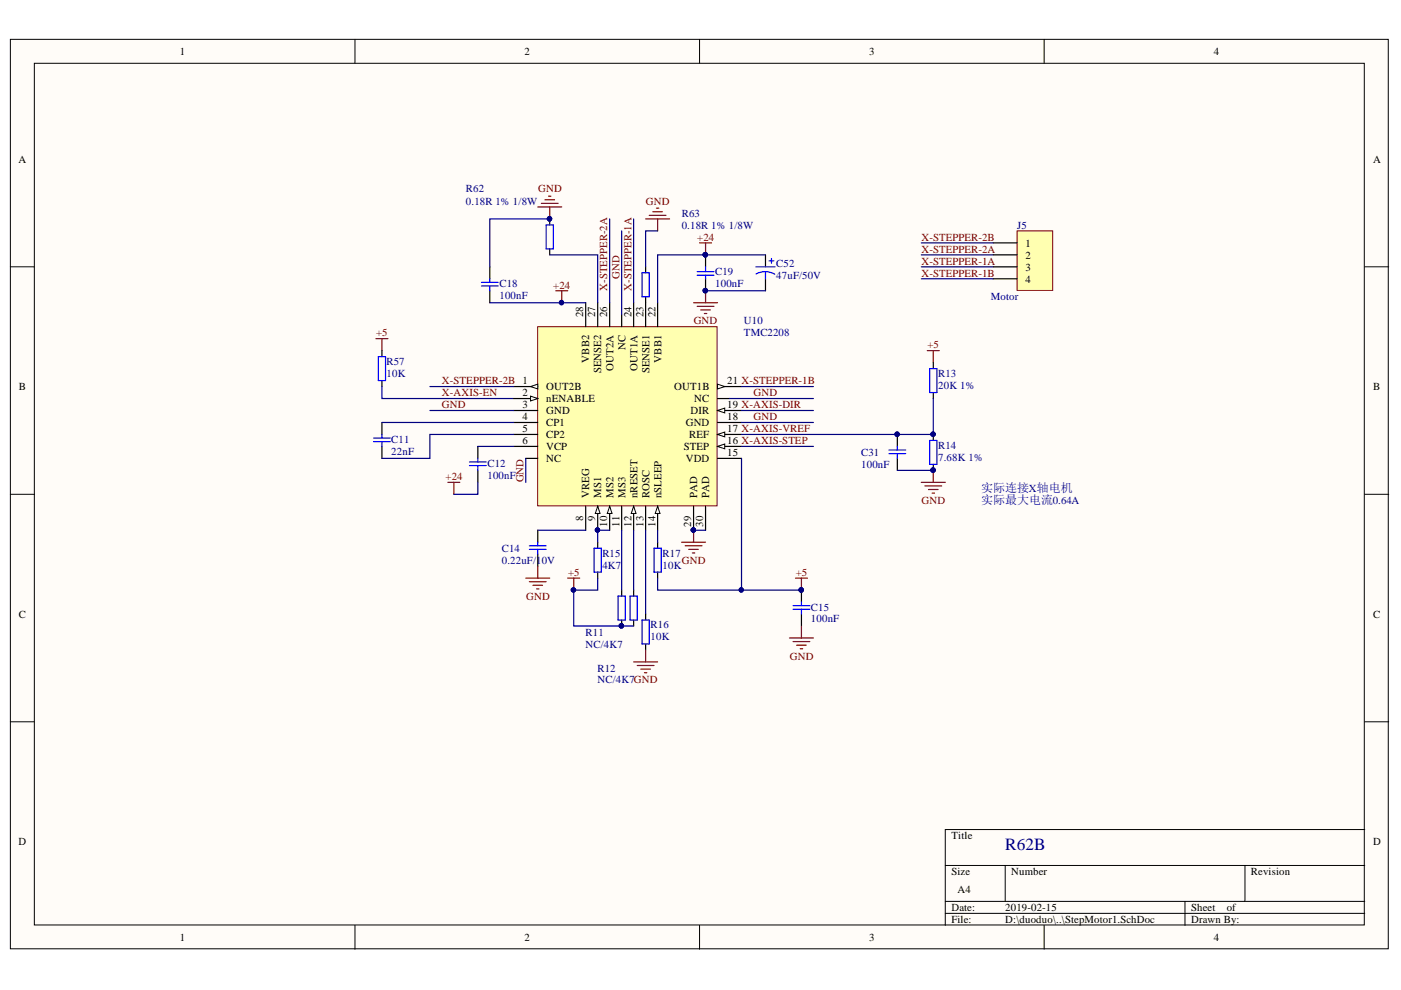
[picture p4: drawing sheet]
<svg xmlns="http://www.w3.org/2000/svg" width="297mm" height="210mm" viewBox="0 0 297 210" stroke-linecap="round" stroke-linejoin="round" font-family="sans-serif">
<defs><g id="words">
<text font-size="3.6" fill="#000080" x="213.1" y="180.1">R62B</text>
<g font-size="2.5" fill="#000080">
<text x="208.1" y="104.4">实际连接X轴电机</text>
<text x="208.1" y="106.9">实际最大电流0.64A</text>
</g>
<g font-size="2.3">
<text x="38.1" y="11.7">1</text>
<text x="111.2" y="11.7">2</text>
<text x="184.3" y="11.7">3</text>
<text x="257.4" y="11.7">4</text>
<text x="3.9" y="34.5">A</text>
<text x="291.1" y="34.5">A</text>
<text x="217.4" y="52.3">1</text>
<text x="217.4" y="54.8">2</text>
<text x="217.4" y="57.4">3</text>
<text x="217.4" y="59.9">4</text>
<text x="123.6" y="67.3" transform="rotate(-90 123.6 67.3)">28</text>
<text x="126.2" y="67.3" transform="rotate(-90 126.2 67.3)">27</text>
<text x="128.7" y="67.3" transform="rotate(-90 128.7 67.3)">26</text>
<text x="133.9" y="67.3" transform="rotate(-90 133.9 67.3)">24</text>
<text x="136.4" y="67.3" transform="rotate(-90 136.4 67.3)">23</text>
<text x="139" y="67.3" transform="rotate(-90 139 67.3)">22</text>
<text x="124.9" y="76.9" transform="rotate(-90 124.9 76.9)">VBB2</text>
<text x="132.6" y="74.3" transform="rotate(-90 132.6 74.3)">NC</text>
<text x="140.2" y="76.9" transform="rotate(-90 140.2 76.9)">VBB1</text>
<text x="4" y="82.7">B</text>
<text x="110.8" y="84">2</text>
<text x="115.8" y="82.7">OUT2B</text>
<text x="127.5" y="79.2" transform="rotate(-90 127.5 79.2)">SENSE2</text>
<text x="130.1" y="78.6" transform="rotate(-90 130.1 78.6)">OUT2A</text>
<text x="135.2" y="78.6" transform="rotate(-90 135.2 78.6)">OUT1A</text>
<text x="137.7" y="79.2" transform="rotate(-90 137.7 79.2)">SENSE1</text>
<text x="142.9" y="82.7">OUT1B</text>
<text x="154.2" y="81.5">21 X-STEPPER-1B</text>
<text x="291.1" y="82.7">B</text>
<text x="110.8" y="86.5">3</text>
<text x="110.8" y="89.1">4</text>
<text x="115.8" y="85.3">nENABLE</text>
<text x="115.8" y="87.8">GND</text>
<text x="146.4" y="87.8">DIR</text>
<text x="147.2" y="85.3">NC</text>
<text x="154.2" y="89.1">18</text>
<text x="154.2" y="86.5">19 X-AXIS-DIR</text>
<text x="110.8" y="91.6">5</text>
<text x="110.8" y="94.1">6</text>
<text x="115.8" y="90.3">CP1</text>
<text x="115.8" y="92.9">CP2</text>
<text x="115.8" y="95.4">VCP</text>
<text x="145" y="95.4">STEP</text>
<text x="145.4" y="90.3">GND</text>
<text x="146.1" y="92.9">REF</text>
<text x="154.2" y="94.1">16 X-AXIS-STEP</text>
<text x="154.2" y="91.6">17 X-AXIS-VREF</text>
<text x="115.8" y="97.9">NC</text>
<text x="145.4" y="97.9">VDD</text>
<text x="154.2" y="96.7">15</text>
<text x="124.9" y="105.5" transform="rotate(-90 124.9 105.5)">VREG</text>
<text x="127.5" y="105.5" transform="rotate(-90 127.5 105.5)">MS1</text>
<text x="130.1" y="105.5" transform="rotate(-90 130.1 105.5)">MS2</text>
<text x="132.6" y="105.5" transform="rotate(-90 132.6 105.5)">MS3</text>
<text x="135.2" y="105.5" transform="rotate(-90 135.2 105.5)">nRESET</text>
<text x="137.7" y="105.5" transform="rotate(-90 137.7 105.5)">ROSC</text>
<text x="140.2" y="105.5" transform="rotate(-90 140.2 105.5)">nSLEEP</text>
<text x="147.8" y="105.5" transform="rotate(-90 147.8 105.5)">PAD</text>
<text x="150.4" y="105.5" transform="rotate(-90 150.4 105.5)">PAD</text>
<text x="123.6" y="110.5" transform="rotate(-90 123.6 110.5)">8</text>
<text x="126.2" y="110.5" transform="rotate(-90 126.2 110.5)">9</text>
<text x="128.7" y="111.7" transform="rotate(-90 128.7 111.7)">10</text>
<text x="131.3" y="111.7" transform="rotate(-90 131.3 111.7)">11</text>
<text x="133.9" y="111.7" transform="rotate(-90 133.9 111.7)">12</text>
<text x="136.4" y="111.7" transform="rotate(-90 136.4 111.7)">13</text>
<text x="139" y="111.7" transform="rotate(-90 139 111.7)">14</text>
<text x="146.6" y="111.7" transform="rotate(-90 146.6 111.7)">29</text>
<text x="149.1" y="111.7" transform="rotate(-90 149.1 111.7)">30</text>
<text x="4" y="131">C</text>
<text x="291.1" y="131">C</text>
<text x="3.9" y="179.2">D</text>
<text x="201.7" y="177.9">Title</text>
<text x="291.1" y="179.2">D</text>
<text x="201.7" y="185.6">Size</text>
<text x="214.4" y="185.6">Number</text>
<text x="265.2" y="185.6">Revision</text>
<text x="203" y="189.4">A4</text>
<text x="201.7" y="193.2">Date:</text>
<text x="201.7" y="195.7">File:</text>
<text x="213.1" y="193.2">2019-02-15</text>
<text x="213.1" y="195.7">D:\duoduo\..\StepMotor1.SchDoc</text>
<text x="252.5" y="193.2">Sheet</text>
<text x="252.5" y="195.7">Drawn By:</text>
<text x="260.1" y="193.2">of</text>
<text x="38.1" y="199.5">1</text>
<text x="111.2" y="199.5">2</text>
<text x="184.3" y="199.5">3</text>
<text x="257.4" y="199.5">4</text>
</g>
<g font-size="2.3" fill="#000080">
<text x="98.8" y="40.8">R62</text>
<text x="98.8" y="43.4">0.18R 1% 1/8W</text>
<text x="144.5" y="46">R63</text>
<text x="144.5" y="48.5">0.18R 1% 1/8W</text>
<text x="215.7" y="48.5">J5</text>
<text x="151.6" y="58.4">C19</text>
<text x="164.6" y="56.6">C52</text>
<text x="164.6" y="59.1">47uF/50V</text>
<text x="105.9" y="60.9">C18</text>
<text x="105.9" y="63.5">100nF</text>
<text x="151.6" y="60.9">100nF</text>
<text x="210.1" y="63.7">Motor</text>
<text x="157.7" y="68.8">U10</text>
<text x="157.7" y="71.3">TMC2208</text>
<text x="82" y="77.4">R57</text>
<text x="82" y="79.9">10K</text>
<text x="198.9" y="79.9">R13</text>
<text x="198.9" y="82.5">20K 1%</text>
<text x="83" y="93.9">C11</text>
<text x="198.9" y="95.1">R14</text>
<text x="83" y="96.4">22nF</text>
<text x="103.4" y="98.9">C12</text>
<text x="103.4" y="101.5">100nF</text>
<text x="182.6" y="96.7">C31</text>
<text x="182.6" y="99.2">100nF</text>
<text x="198.9" y="97.7">7.68K 1%</text>
<text x="106.4" y="117">C14</text>
<text x="106.4" y="119.6">0.22uF/10V</text>
<text x="127.7" y="118">R15</text>
<text x="140.5" y="118">R17</text>
<text x="127.7" y="120.6">4K7</text>
<text x="140.5" y="120.6">10K</text>
<text x="171.9" y="129.4">C15</text>
<text x="171.9" y="132">100nF</text>
<text x="124.2" y="134.8">R11</text>
<text x="124.2" y="137.3">NC/4K7</text>
<text x="137.9" y="133.2">R16</text>
<text x="137.9" y="135.8">10K</text>
<text x="126.7" y="142.4">R12</text>
<text x="126.7" y="144.9">NC/4K7GND</text>
</g>
<g font-size="2.3" fill="#800000">
<text x="114.1" y="40.8">GND</text>
<text x="136.9" y="43.4">GND</text>
<text x="147.8" y="51">+24</text>
<text x="195.4" y="51">X-STEPPER-2B</text>
<text x="195.4" y="53.6">X-STEPPER-2A</text>
<text x="131.3" y="59.1" transform="rotate(-90 131.3 59.1)">GND</text>
<text x="195.4" y="56.1">X-STEPPER-1A</text>
<text x="195.4" y="58.6">X-STEPPER-1B</text>
<text x="117.3" y="61.2">+24</text>
<text x="128.7" y="61.7" transform="rotate(-90 128.7 61.7)">X-STEPPER-2A</text>
<text x="133.9" y="61.7" transform="rotate(-90 133.9 61.7)">X-STEPPER-1A</text>
<text x="79.8" y="71.3">+5</text>
<text x="147.1" y="68.8">GND</text>
<text x="196.6" y="73.8">+5</text>
<text x="93.7" y="84">X-AXIS-EN</text>
<text x="93.7" y="81.5">X-STEPPER-2B 1</text>
<text x="159.8" y="84">GND</text>
<text x="93.7" y="86.5">GND</text>
<text x="159.8" y="89.1">GND</text>
<text x="94.5" y="101.7">+24</text>
<text x="111" y="102.2" transform="rotate(-90 111 102.2)">GND</text>
<text x="195.4" y="106.9">GND</text>
<text x="144.5" y="119.6">GND</text>
<text x="120.4" y="122.1">+5</text>
<text x="168.7" y="122.1">+5</text>
<text x="111.6" y="127.2">GND</text>
<text x="167.5" y="139.8">GND</text>
</g>
</g></defs>
<g fill="#fffcf8" stroke="#000" stroke-width=".21">
<path d="M2.2 8.3h292.1v192.9h-292.1z"/>
<path d="M7.3 13.4h282v182.7h-282z"/>
</g>
<g fill="none" stroke="#000" stroke-width=".21">
<path d="M75.3 8.3v5.1M148.3 8.3v5.1M221.4 8.3v5.1M2.2 56.6h5.1M289.4 56.6h5M2.2 104.8h5.1M289.4 104.8h5M2.2 153h5.1M289.4 153h5M289.4 175.9h-89v20.3M75.3 196.2v5.1M148.3 196.2v5.1"/>
<path d="M200.4 183.5h89M200.4 191.1h89M200.4 193.7h89M213.1 183.5v7.6M221.4 196.2v5.1M251.2 191.1v5.1M263.9 183.5v7.6"/>
</g>
<g fill="none" stroke="#000" stroke-width=".25">
<path d="M103.8 56.6v2.5M116.6 46.4v1.3M116.6 52.8v1.2M136.9 56.6v1.2M162.3 54v2.6M162.3 59.1v2.6M81 74.3v1.3M103.8 61.7v2.5M136.9 62.9v1.3M81 80.7v1.3M81 89.6v2.5M81 94.7v2.5"/>
<path d="M101.3 94.7v2.5M101.3 99.7v2.6M114 112.4v2.6M114 117.5v2.5M169.9 125.1v2.6M169.9 130.2v2.5"/>
</g>
<g fill="none" stroke="#00f" stroke-width=".25">
<path d="M102.1 59.9h3.5M103.8 59.1v.8M115.8 47.7h1.5v5.1h-1.5zM136.1 57.8h1.5v5.1h-1.5zM160.3 56.6h4M160.3 58.1a4 4 0 0 1 4 0M162.3 57.6v1.5M163.1 55.3h1M163.6 54.8v1M80.2 75.6h1.5v5.1h-1.5zM102.1 60.6h3.5M103.8 60.6v1.1"/>
<path d="M79.2 93.6h3.6M79.2 92.9h3.6M81 92.1v.8M81 93.6v1.1M99.5 98.7h3.6M99.5 98h3.6M101.3 97.2v.8M101.3 98.7v1M112.2 116.5h3.6M112.2 115.7h3.6M114 115v.7M114 116.5v1"/>
<path d="M168.1 129.2h3.6M168.1 128.4h3.6M169.9 127.7v.7M169.9 129.2v1"/>
</g>
<g fill="#000080" stroke="#000080" stroke-width=".21">
<circle cx="169.9" cy="125.1" r=".46"/>
<circle cx="116.5" cy="46.4" r=".46"/>
</g>
<path d="M136.9 46.4h5.1M137.6 45.7h3.6M138.4 44.9h2M139.2 44.1h.5M139.4 46.4v2.6M79.7 71.8h2.5M81 71.8v2.5M167.4 135.3h5.1M168.1 136h3.6M168.9 136.8h2M169.7 137.6h.5M169.9 132.7v2.6" fill="none" stroke="#800000" stroke-width=".25"/>
<path d="M81 82v2.5h27.9" fill="none" stroke="#000080" stroke-width=".25"/>
<path d="M114 69.3h38v37.9h-38z" fill="#ffffb0" stroke="#800000" stroke-width=".21"/>
<path d="M108.9 82h5.1" fill="none" stroke="#000" stroke-width=".25"/>
<path d="M112.5 82l1.5-.5v1z" fill="#fffcf8"/>
<path d="M112.5 82l1.5-.5v1z" fill="none" stroke="#000" stroke-width=".21"/>
<path d="M124.2 64.2v5.1M131.8 66.7v2.6M108.9 84.5h5.1M111.5 97.2h2.5M152.1 84.5h2.6M131.8 107.3v5.1" fill="none" stroke="#000" stroke-width=".25"/>
<path d="M112.5 84l1.5 .5-1.5 .5z" fill="#fffcf8"/>
<path d="M112.5 84l1.5 .5-1.5 .5z" fill="none" stroke="#000" stroke-width=".21"/>
<path d="M108.9 87h5.1M108.9 89.6h5.1M108.9 92.1h5.1M108.9 94.7h5.1M124.2 107.3v5.1M126.7 107.3v5.1" fill="none" stroke="#000" stroke-width=".25"/>
<path d="M126.7 107.3l.5 1.6h-1z" fill="#fffcf8"/>
<path d="M126.7 107.3l.5 1.6h-1z" fill="none" stroke="#000" stroke-width=".21"/>
<circle cx="126.7" cy="112.4" r=".46" fill="#000080" stroke="#000080" stroke-width=".21"/>
<path d="M129.3 107.3v5.1" fill="none" stroke="#000" stroke-width=".25"/>
<path d="M129.3 107.3l.5 1.6h-1z" fill="#fffcf8"/>
<path d="M129.3 107.3l.5 1.6h-1z" fill="none" stroke="#000" stroke-width=".21"/>
<path d="M134.3 107.3v5.1" fill="none" stroke="#000" stroke-width=".25"/>
<path d="M134.3 107.3l.6 1.6h-1.1z" fill="#fffcf8"/>
<path d="M134.3 107.3l.6 1.6h-1.1z" fill="none" stroke="#000" stroke-width=".21"/>
<path d="M136.9 107.3v5.1M139.4 107.3v5.1" fill="none" stroke="#000" stroke-width=".25"/>
<path d="M139.4 107.3l.5 1.6h-1z" fill="#fffcf8"/>
<path d="M139.4 107.3l.5 1.6h-1z" fill="none" stroke="#000" stroke-width=".21"/>
<path d="M152.1 97.2h5.1M152.1 94.7h5.1" fill="none" stroke="#000" stroke-width=".25"/>
<path d="M152.1 94.7l1.6-.6v1.1z" fill="#fffcf8"/>
<path d="M152.1 94.7l1.6-.6v1.1z" fill="none" stroke="#000" stroke-width=".21"/>
<path d="M152.1 92.1h5.1" fill="none" stroke="#000" stroke-width=".25"/>
<path d="M152.1 92.1l1.6-.5v1z" fill="#fffcf8"/>
<path d="M152.1 92.1l1.6-.5v1z" fill="none" stroke="#000" stroke-width=".21"/>
<path d="M152.1 89.6h5.1M152.1 87h5.1" fill="none" stroke="#000" stroke-width=".25"/>
<path d="M152.1 87l1.6-.5v1z" fill="#fffcf8"/>
<path d="M152.1 87l1.6-.5v1z" fill="none" stroke="#000" stroke-width=".21"/>
<path d="M139.4 64.2v5.1M152.1 82h5.1" fill="none" stroke="#000" stroke-width=".25"/>
<path d="M152.1 81.5l1.6 .5-1.6 .5z" fill="#fffcf8"/>
<path d="M152.1 81.5l1.6 .5-1.6 .5z" fill="none" stroke="#000" stroke-width=".21"/>
<path d="M126.7 64.2v5.1M129.3 64.2v5.1M134.3 64.2v5.1M136.9 64.2v5.1M147.1 107.3v5.1M149.6 107.3v5.1" fill="none" stroke="#000" stroke-width=".25"/>
<g fill="#000080" stroke="#000080" stroke-width=".21">
<circle cx="147" cy="112.4" r=".46"/>
<circle cx="126.7" cy="112.4" r=".46"/>
</g>
<path d="M195.3 51.5h15.3M195.3 54h15.3M195.3 56.6h15.3M195.3 59.1h15.3" fill="none" stroke="#000080" stroke-width=".25"/>
<path d="M215.6 49h7.6v12.6h-7.6z" fill="#ffffb0" stroke="#800000" stroke-width=".21"/>
<g fill="none" stroke="#000" stroke-width=".25">
<path d="M149.6 54v2.6M149.6 59.1v2.6M210.6 51.5h5.1M210.6 54h5.1M210.6 56.6h5.1M210.6 59.1h5.1M197.9 76.9v1.3M190.3 92.1v2.6M190.3 97.2v2.5M197.9 83.2v1.3M197.9 92.1v1.3M197.9 98.5v1.2"/>
<path d="M126.7 115v1.2M139.4 115v1.2M126.7 121.3v1.3M131.8 125.1v1.3M131.8 131.5v1.2M134.3 125.1v1.3M134.3 131.5v1.2M136.9 130.2v1.3M136.9 136.5v1.3M139.4 121.3v1.3"/>
</g>
<g fill="none" stroke="#000080" stroke-width=".25">
<path d="M116.6 54h10.1v10.2M116.6 46.4h-12.8v10.2M129.3 46.4v17.8M131.8 49v17.7M134.3 46.4v17.8M139.4 49h-2.5v7.6M162.3 54h-22.9v10.2M103.8 64.2h20.4M149.6 61.7h12.7M81 89.6h27.9M91.1 82h17.8M91.1 87h17.8"/>
<path d="M101.3 94.7h7.6M108.9 92.1h-17.8v5.1h-10.1M111.5 97.2v5.1M154.7 84.5h17.8M157.2 82h15.3M157.2 87h15.3M157.2 89.6h15.3M157.2 94.7h15.3M157.2 97.2v27.9M190.3 99.7h7.6M197.9 84.5v7.6h-40.7M101.3 102.3v2.5h-5.1"/>
<path d="M114 112.4h10.2M129.3 112.4h-2.6v2.6M131.8 112.4v12.7M134.3 112.4v12.7M136.9 112.4v17.8M139.4 112.4v2.6M147.1 112.4h2.5M126.7 122.6v2.5h-5.1v7.6h12.7M139.4 122.6v2.5h30.5"/>
</g>
<g fill="none" stroke="#800000" stroke-width=".25">
<path d="M114 43.9h5.1M114.8 43.1h3.5M115.5 42.4h2.1M116.3 41.6h.5M116.6 43.9v2.5M148.3 51.5h2.6M149.6 51.5v2.5M117.8 61.7h2.6M119.1 61.7v2.5M147.1 64.2h5M147.8 65h3.6M148.6 65.7h2"/>
<path d="M149.3 66.5h.5M149.6 61.7v2.5M196.6 74.3h2.5M197.9 74.3v2.6M197.9 99.7v2.6M95 102.3h2.5M96.2 102.3v2.5M144.5 115h5.1M145.3 115.7h3.5M146 116.5h2.1M146.8 117.2h.5M147.1 112.4v2.6"/>
<path d="M195.3 102.3h5.1M196.1 103h3.6M196.9 103.8h2M197.6 104.6h.5M111.5 122.6h5.1M112.2 123.3h3.6M113 124.1h2M113.8 124.9h.5M114 120v2.6M120.4 122.6h2.5M121.6 122.6v2.5M136.9 137.8v2.5"/>
<path d="M168.7 122.6h2.5M169.9 122.6v2.5M134.3 140.3h5.1M135.1 141.1h3.6M135.9 141.9h2M136.6 142.6h.5"/>
</g>
<g fill="none" stroke="#00f" stroke-width=".25">
<path d="M147.8 57.6h3.6M147.8 58.4h3.6M149.6 56.6v1M149.6 58.4v.7M197.1 78.2h1.5v5h-1.5zM188.5 96.2h3.5M188.5 95.4h3.5M190.3 94.7v.7M190.3 96.2v1M197.1 93.4h1.5v5.1h-1.5zM126 116.2h1.5v5.1h-1.5zM138.7 116.2h1.5v5.1h-1.5z"/>
<path d="M131 126.4h1.6v5.1h-1.6zM133.6 126.4h1.5v5.1h-1.5zM136.1 131.5h1.5v5h-1.5z"/>
</g>
<g fill="#000080" stroke="#000080" stroke-width=".21">
<circle cx="121.6" cy="125.1" r=".47"/>
<circle cx="169.9" cy="125.1" r=".46"/>
<circle cx="157.2" cy="125.1" r=".46"/>
<circle cx="149.5" cy="54" r=".46"/>
<circle cx="149.5" cy="61.6" r=".46"/>
<circle cx="116.5" cy="46.4" r=".46"/>
<circle cx="119" cy="64.2" r=".46"/>
<circle cx="147" cy="112.4" r=".46"/>
<circle cx="197.8" cy="99.7" r=".46"/>
<circle cx="197.8" cy="92.1" r=".46"/>
<circle cx="190.2" cy="92.1" r=".46"/>
<circle cx="126.7" cy="112.4" r=".46"/>
<circle cx="131.7" cy="132.7" r=".47"/>
</g>
<use href="#words"/>
</svg>
